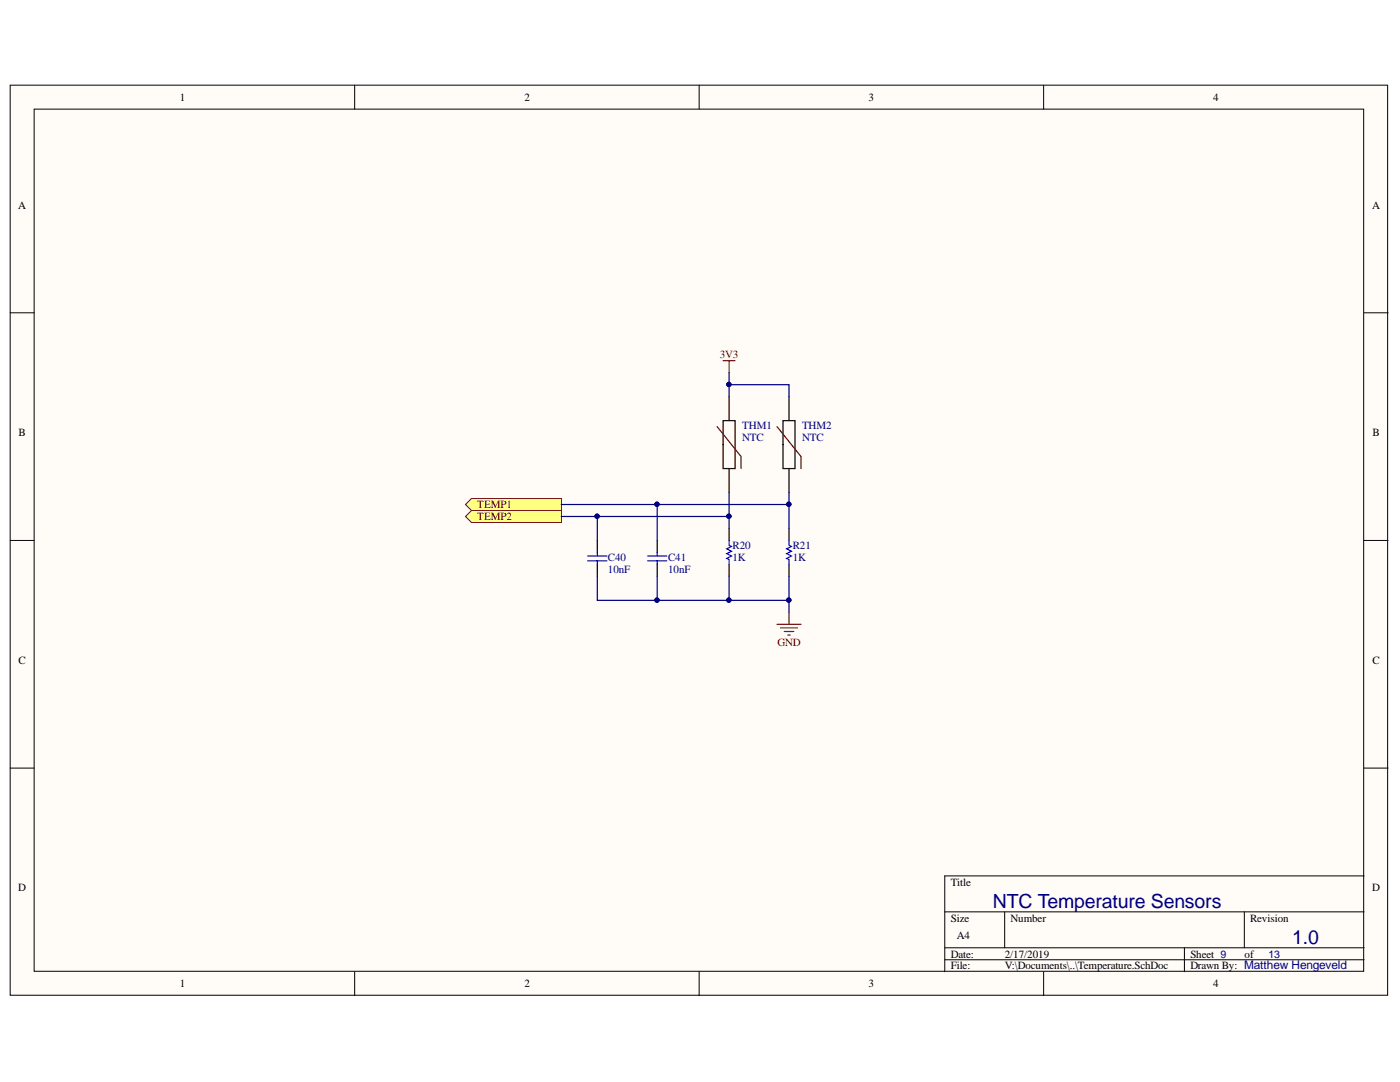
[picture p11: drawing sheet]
<svg xmlns="http://www.w3.org/2000/svg" width="279mm" height="216mm" viewBox="0 0 279 216" stroke-linecap="round" stroke-linejoin="round" font-family="sans-serif">
<defs><g id="words">
<g font-size="3.9" fill="#000080">
<text x="198.1" y="181.1">NTC Temperature Sensors</text>
<text x="257.9" y="188.3">1.0</text>
</g>
<g font-size="2.2">
<text x="35.9" y="20.1">1</text>
<text x="104.7" y="20.1">2</text>
<text x="173.3" y="20.1">3</text>
<text x="242.1" y="20.1">4</text>
<text x="3.6" y="41.6">A</text>
<text x="273.9" y="41.6">A</text>
<text x="3.7" y="87">B</text>
<text x="273.9" y="87">B</text>
<text x="3.7" y="132.5">C</text>
<text x="273.9" y="132.5">C</text>
<text x="3.6" y="177.9">D</text>
<text x="189.8" y="176.7">Title</text>
<text x="273.9" y="177.9">D</text>
<text x="189.8" y="183.9">Size</text>
<text x="201.7" y="183.9">Number</text>
<text x="249.5" y="183.9">Revision</text>
<text x="189.8" y="191.1">Date:</text>
<text x="190.9" y="187.4">A4</text>
<text x="200.5" y="191.1">2/17/2019</text>
<text x="237.6" y="191.1">Sheet 9</text>
<text x="248.4" y="191.1">of</text>
<text x="35.9" y="197">1</text>
<text x="104.7" y="197">2</text>
<text x="173.3" y="197">3</text>
<text x="189.8" y="193.4">File:</text>
<text x="200.5" y="193.4">V:\Documents\..\Temperature.SchDoc</text>
<text x="237.6" y="193.4">Drawn By: Matthew Hengeveld</text>
<text x="242.1" y="197">4</text>
</g>
<g font-size="2.2" fill="#800000">
<text x="143.7" y="71.5">3V3</text>
<text x="95.3" y="101.4">TEMP1</text>
<text x="95.3" y="103.8">TEMP2</text>
<text x="155.2" y="128.9">GND</text>
</g>
<g font-size="2.2" fill="#000080">
<text x="148.1" y="85.6">THM1</text>
<text x="148.1" y="88">NTC</text>
<text x="160.1" y="85.6">THM2</text>
<text x="160.1" y="88">NTC</text>
<text x="121.3" y="111.9">C40</text>
<text x="133.3" y="111.9">C41</text>
<text x="146.2" y="109.5">R20</text>
<text x="146.2" y="111.9">1K</text>
<text x="158.2" y="109.5">R21</text>
<text x="158.2" y="111.9">1K</text>
<text x="121.3" y="114.3">10nF</text>
<text x="133.3" y="114.3">10nF</text>
</g>
<text font-size="2.1" fill="#000080" x="253.1" y="191.1">13</text>
</g></defs>
<g fill="#fffcf8" stroke="#000" stroke-width=".2">
<path d="M2 17h274.9v181.6h-274.9z"/>
<path d="M6.8 21.8h265.4v172h-265.4z"/>
</g>
<g fill="none" stroke="#000" stroke-width=".2">
<path d="M70.8 17v4.8M139.5 17v4.8M208.3 17v4.8M2 62.4h4.8M272.2 62.4h4.8M2 107.8h4.8M272.2 107.8h4.8M2 153.3h4.8M272.2 153.3h4.8M272.2 174.8h-83.6v19.1M70.8 193.9v4.8M139.5 193.9v4.8"/>
<path d="M188.6 181.9h83.6M188.6 189.1h83.6M188.6 191.5h83.6M200.5 181.9v7.2M208.3 193.9v4.8M236.4 189.1v4.8M248.3 181.9v7.2"/>
</g>
<g fill="#ffff80" stroke="#800000" stroke-width=".2">
<path d="M92.9 100.7l1.2-1.2h17.9v2.4h-17.9z" fill-rule="evenodd"/>
<path d="M92.9 103.1l1.2-1.2h17.9v2.4h-17.9z" fill-rule="evenodd"/>
</g>
<g fill="none" stroke="#000" stroke-width=".24">
<path d="M145.5 79.2v4.7M157.5 79.2v4.7M144.3 83.9h2.4v9.6h-2.4zM145.5 93.5v4.8M156.3 83.9h2.4v9.6h-2.4zM157.5 93.5v4.8M119.2 107.8v2.4M119.2 112.6v2.4M131.2 107.8v2.4M131.2 112.6v2.4M145.5 105.4v2.4M145.5 112.6v2.4"/>
<path d="M157.5 105.4v2.4M157.5 112.6v2.4"/>
</g>
<path d="M117.3 110.9h3.8M117.3 111.9h3.8M119.2 110.2v.7M119.2 111.9v.7M129.2 110.9h3.9M129.2 111.9h3.9M131.2 110.2v.7M131.2 111.9v.7M145.5 107.8v1l.5 .2-1 .5 1 .5-1 .5 1 .4-1 .5 .5 .3v.9M157.5 107.8v1l.4 .2-.9 .5 .9 .5-.9 .5 .9 .4-.9 .5 .5 .3v.9" fill="none" stroke="#00f" stroke-width=".24"/>
<path d="M144.3 72h2.4M145.5 72v2.4M155.1 124.6h4.8M155.8 125.3h3.3M156.5 126h1.9M157.2 126.7h.5M157.5 122.2v2.4" fill="none" stroke="#800000" stroke-width=".24"/>
<path d="M143.1 85.1l4.8 6v2.4M155.1 85.1l4.8 6v2.4" fill="none" stroke="#5b0f00" stroke-width=".24"/>
<path d="M145.5 74.4v4.8M145.5 76.8h12v2.4M145.5 98.3v4.8M157.5 98.3v2.4M112 103.1h7.2v4.7M112 100.7h45.5v4.7M119.2 115v4.8h12M119.2 103.1h26.3v2.3M131.2 115v4.8h26.3v2.4M131.2 100.7v7.1M145.5 115v4.8M157.5 115v4.8" fill="none" stroke="#000080" stroke-width=".24"/>
<g fill="#000080" stroke="#000080" stroke-width=".2">
<circle cx="157.4" cy="119.7" r=".43"/>
<circle cx="145.5" cy="119.7" r=".43"/>
<circle cx="131.1" cy="119.7" r=".43"/>
<circle cx="119.2" cy="103" r=".43"/>
<circle cx="145.5" cy="103" r=".43"/>
<circle cx="131.1" cy="100.6" r=".43"/>
<circle cx="145.5" cy="76.7" r=".43"/>
<circle cx="157.4" cy="100.6" r=".43"/>
</g>
<use href="#words"/>
</svg>
